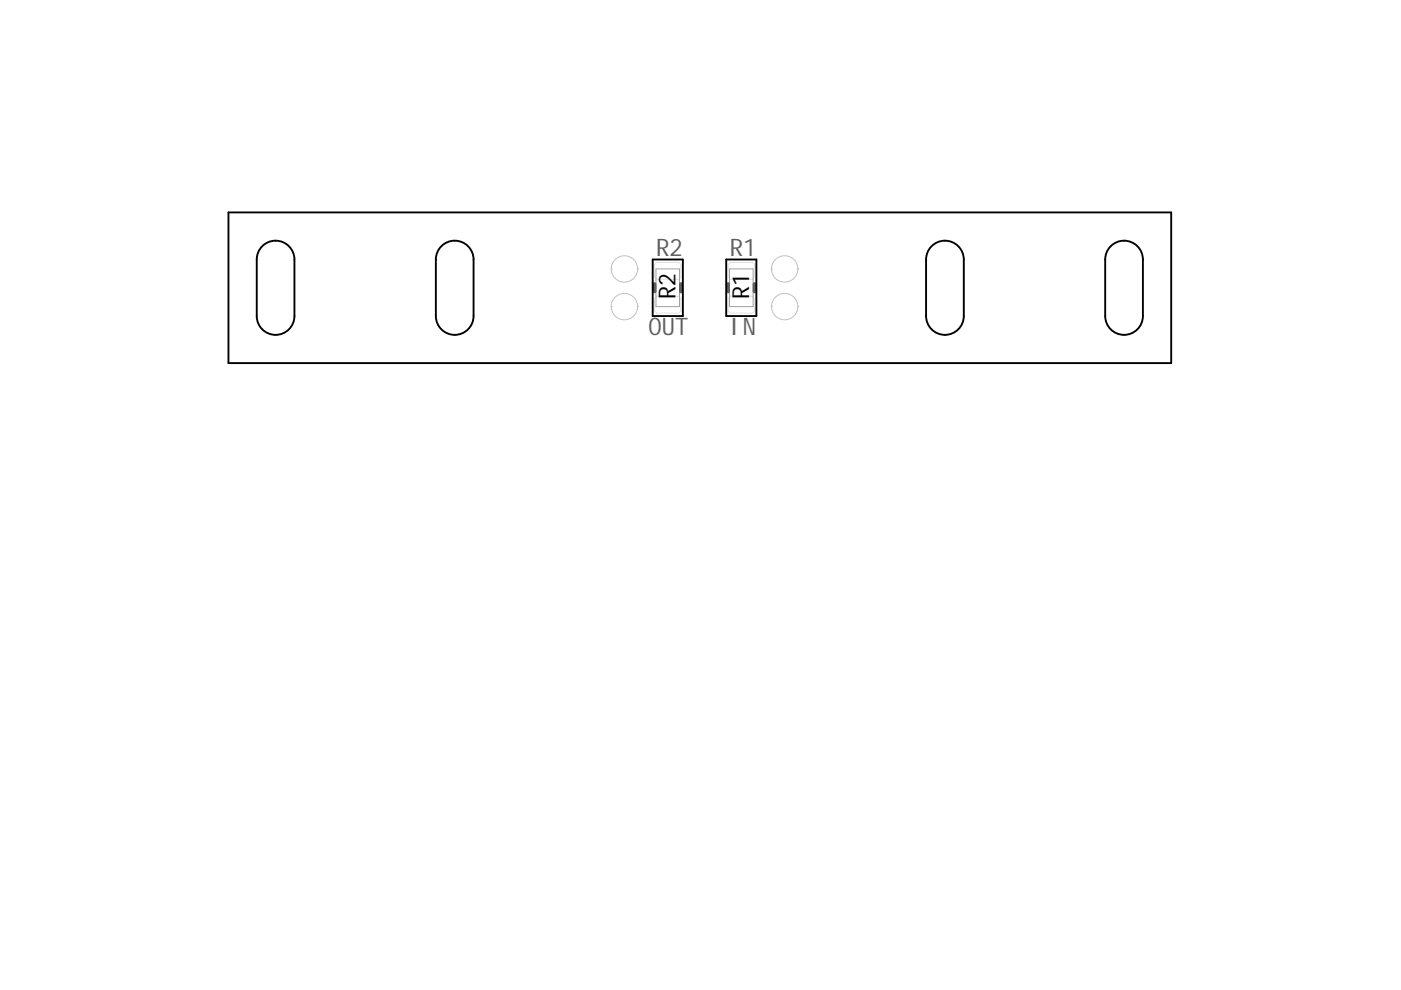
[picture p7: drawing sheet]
<svg xmlns="http://www.w3.org/2000/svg" width="297mm" height="210mm" viewBox="0 0 297 210" stroke-linecap="round" stroke-linejoin="round" font-family="sans-serif">
<defs><g id="words">
<g font-size="5.1" fill="#606060">
<text x="139.1" y="54.3">R2</text>
<text x="154.7" y="54.3">R1</text>
<text x="137.5" y="71">OUT</text>
<text x="154.7" y="71">IN</text>
</g>
<g font-size="5">
<text x="143.2" y="63.5" transform="rotate(-90 143.2 63.5)">R2</text>
<text x="158.8" y="63.5" transform="rotate(-90 158.8 63.5)">R1</text>
</g>
</g></defs>
<g fill="none" stroke="#c0c0c0" stroke-width=".21">
<path d="M129.6 57h.1M129.6 57a2.8 2.8 0 0 0 2.8 2.8 2.8 2.8 0 0 0 2.8-2.8M129.6 57a2.8 2.8 0 0 1 2.8-2.8 2.8 2.8 0 0 1 2.8 2.8M135.2 57h.1M163.6 57h.1M163.6 57a2.8 2.8 0 0 0 2.8 2.8 2.8 2.8 0 0 0 2.8-2.8M163.6 57a2.8 2.8 0 0 1 2.8-2.8 2.8 2.8 0 0 1 2.8 2.8M169.2 57h.1M129.6 65h.1M129.6 65a2.8 2.8 0 0 0 2.8 2.8 2.8 2.8 0 0 0 2.8-2.8M129.6 65a2.8 2.8 0 0 1 2.8-2.8 2.8 2.8 0 0 1 2.8 2.8M135.2 65h.1"/>
<path d="M163.6 65h.1M163.6 65a2.8 2.8 0 0 0 2.8 2.8 2.8 2.8 0 0 0 2.8-2.8M163.6 65a2.8 2.8 0 0 1 2.8-2.8 2.8 2.8 0 0 1 2.8 2.8M169.2 65h.1"/>
</g>
<path d="M138.8 56.1l.4-.5h4.7l.5 .5v2.7l-.5 .4h-4.7l-.4-.4zM154.4 56.1l.4-.5h4.7l.5 .5v2.7l-.5 .4h-4.7l-.4-.4zM138.8 63.3l.4-.5h4.7l.5 .5v2.7l-.5 .4h-4.7l-.4-.4zM154.4 63.3l.4-.5h4.7l.5 .5v2.7l-.5 .4h-4.7l-.4-.4z" fill="none" stroke="#e0e0e0" stroke-width=".21"/>
<path d="M139.1 57h5v8h-5zM154.7 57h5v8h-5z" fill="none" stroke="#a0a0a0" stroke-width=".21"/>
<path d="M138.8 60.2v1.6M144.4 60.2v1.6M154.4 60.2v1.6M160 60.2v1.6" fill="none" stroke="#606060" stroke-width=".8"/>
<path d="M48.4 45h199.9v32h-199.9zM55.6 52.2a4 4 0 0 1 4.4-.9 4 4 0 0 1 2.4 3.7v12a4 4 0 0 1-4 4 4 4 0 0 1-4-4v-12a4 4 0 0 1 1.2-2.8zM93.6 52.2a4 4 0 0 1 4.3-.9 4 4 0 0 1 2.5 3.7v12a4 4 0 0 1-4 4 4 4 0 0 1-4-4v-12a4 4 0 0 1 1.2-2.8zM138.4 55h6.4v12h-6.4zM154 55h6.4v12h-6.4zM197.5 52.2a4 4 0 0 1 4.4-.9 4 4 0 0 1 2.4 3.7v12a4 4 0 0 1-4 4 4 4 0 0 1-4-4v-12a4 4 0 0 1 1.2-2.8zM235.5 52.2a4 4 0 0 1 4.4-.9 4 4 0 0 1 2.4 3.7v12a4 4 0 0 1-4 4 4 4 0 0 1-4-4v-12a4 4 0 0 1 1.2-2.8z" fill="none" stroke="#000" stroke-width=".4"/>
<use href="#words"/>
</svg>
